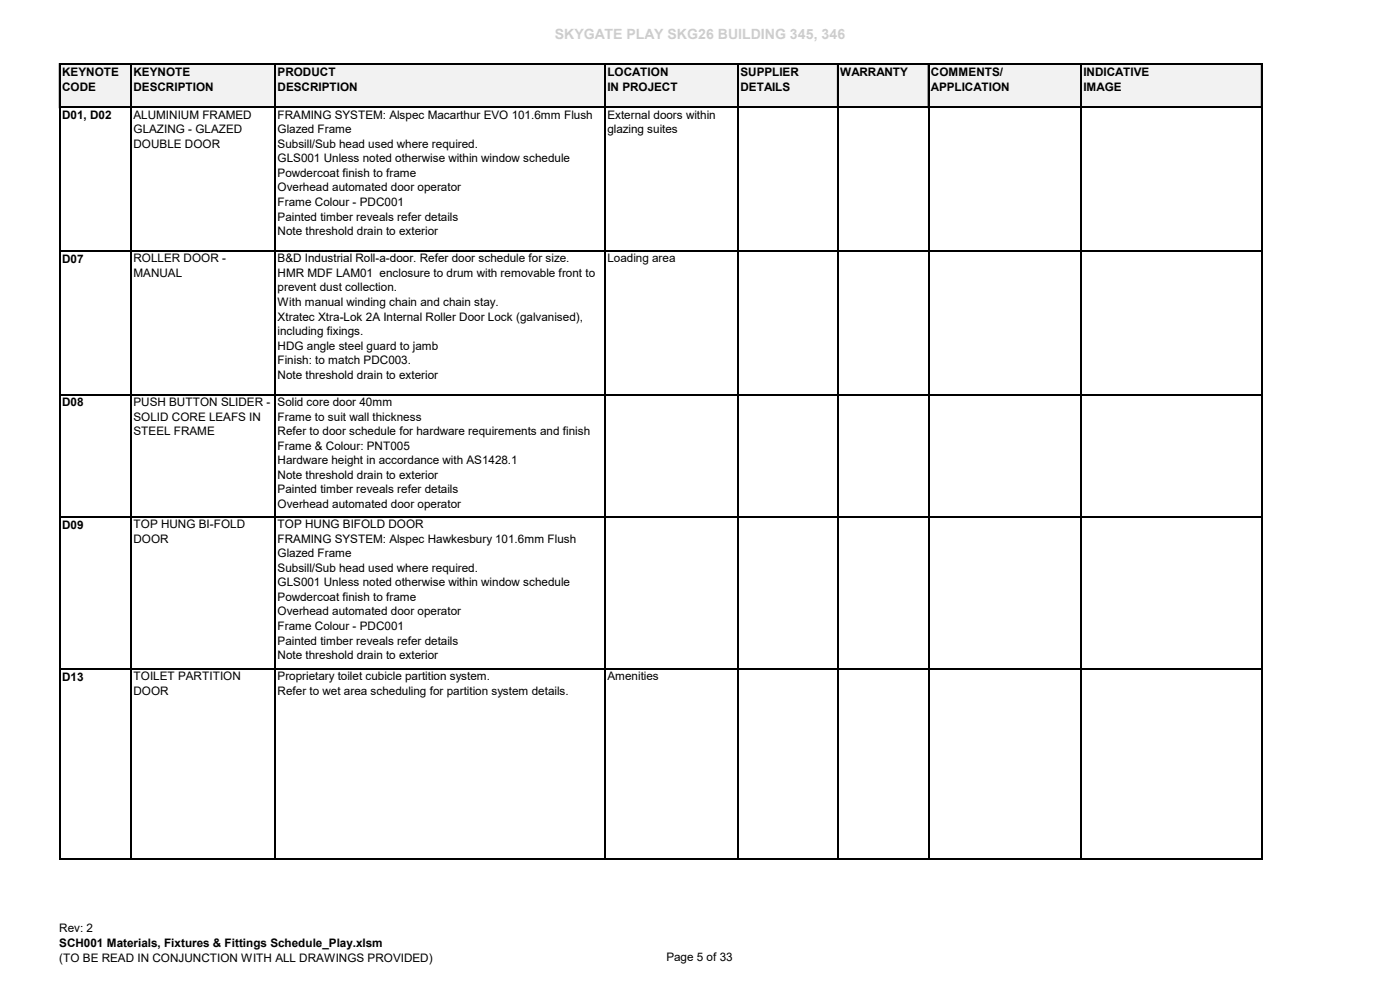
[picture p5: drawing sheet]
<svg xmlns="http://www.w3.org/2000/svg" width="420mm" height="297mm" viewBox="0 0 420 297" stroke-linecap="round" stroke-linejoin="round" font-family="sans-serif">
<defs><g id="words">
<text font-size="4.2" fill="#cecece" x="166.4" y="11.7">SKYGATE PLAY SKG26 BUILDING 345, 346</text>
<g font-size="3.5">
<text x="18.6" y="22.8">KEYNOTE</text>
<text x="40.1" y="22.8">KEYNOTE</text>
<text x="83.3" y="22.8">PRODUCT</text>
<text x="182.2" y="22.8">LOCATION</text>
<text x="222.1" y="22.8">SUPPLIER</text>
<text x="252.1" y="22.8">WARRANTY</text>
<text x="279.3" y="22.8">COMMENTS/</text>
<text x="325" y="22.8">INDICATIVE</text>
<text x="18.6" y="27.3">CODE</text>
<text x="40.1" y="27.3">DESCRIPTION</text>
<text x="83.3" y="27.3">DESCRIPTION</text>
<text x="182.2" y="27.3">IN PROJECT</text>
<text x="222.1" y="27.3">DETAILS</text>
<text x="279.3" y="27.3">APPLICATION</text>
<text x="325" y="27.3">IMAGE</text>
<text x="18.6" y="35.7">D01, D02</text>
<text x="40.1" y="35.6">ALUMINIUM FRAMED</text>
<text x="83.3" y="35.6">FRAMING SYSTEM: Alspec Macarthur EVO 101.6mm Flush</text>
<text x="182.2" y="35.6">External doors within</text>
<text x="40.1" y="39.9">GLAZING - GLAZED</text>
<text x="83.3" y="39.9">Glazed Frame</text>
<text x="182.2" y="39.9">glazing suites</text>
<text x="40.1" y="44.3">DOUBLE DOOR</text>
<text x="83.3" y="44.3">Subsill/Sub head used where required.</text>
<text x="83.3" y="48.6">GLS001 Unless noted otherwise within window schedule</text>
<text x="83.3" y="53">Powdercoat finish to frame</text>
<text x="83.3" y="57.4">Overhead automated door operator</text>
<text x="83.3" y="61.7">Frame Colour - PDC001</text>
<text x="83.3" y="66.1">Painted timber reveals refer details</text>
<text x="83.3" y="70.5">Note threshold drain to exterior</text>
<text x="18.6" y="78.7">D07</text>
<text x="40.1" y="78.6">ROLLER DOOR -</text>
<text x="40.1" y="83">MANUAL</text>
<text x="83.3" y="78.6">B&amp;D Industrial Roll-a-door. Refer door schedule for size.</text>
<text x="83.3" y="83">HMR MDF LAM01 enclosure to drum with removable front to</text>
<text x="182.2" y="78.6">Loading area</text>
<text x="83.3" y="87.3">prevent dust collection.</text>
<text x="83.3" y="91.7">With manual winding chain and chain stay.</text>
<text x="83.3" y="96.1">Xtratec Xtra-Lok 2A Internal Roller Door Lock (galvanised),</text>
<text x="83.3" y="100.4">including fixings.</text>
<text x="83.3" y="104.8">HDG angle steel guard to jamb</text>
<text x="83.3" y="109.1">Finish: to match PDC003.</text>
<text x="83.3" y="113.5">Note threshold drain to exterior</text>
<text x="18.6" y="121.8">D08</text>
<text x="40.1" y="121.7">PUSH BUTTON SLIDER -</text>
<text x="83.3" y="121.7">Solid core door 40mm</text>
<text x="40.1" y="126">SOLID CORE LEAFS IN</text>
<text x="40.1" y="130.4">STEEL FRAME</text>
<text x="83.3" y="126">Frame to suit wall thickness</text>
<text x="83.3" y="130.4">Refer to door schedule for hardware requirements and finish</text>
<text x="83.3" y="134.8">Frame &amp; Colour: PNT005</text>
<text x="83.3" y="139.1">Hardware height in accordance with AS1428.1</text>
<text x="83.3" y="143.5">Note threshold drain to exterior</text>
<text x="83.3" y="147.8">Painted timber reveals refer details</text>
<text x="83.3" y="152.2">Overhead automated door operator</text>
<text x="18.6" y="158.4">D09</text>
<text x="40.1" y="158.3">TOP HUNG BI-FOLD</text>
<text x="83.3" y="158.3">TOP HUNG BIFOLD DOOR</text>
<text x="40.1" y="162.7">DOOR</text>
<text x="83.3" y="162.7">FRAMING SYSTEM: Alspec Hawkesbury 101.6mm Flush</text>
<text x="83.3" y="167">Glazed Frame</text>
<text x="83.3" y="171.4">Subsill/Sub head used where required.</text>
<text x="83.3" y="175.7">GLS001 Unless noted otherwise within window schedule</text>
<text x="83.3" y="180.1">Powdercoat finish to frame</text>
<text x="83.3" y="184.5">Overhead automated door operator</text>
<text x="83.3" y="188.8">Frame Colour - PDC001</text>
<text x="83.3" y="193.2">Painted timber reveals refer details</text>
<text x="83.3" y="197.5">Note threshold drain to exterior</text>
<text x="40.1" y="203.9">TOILET PARTITION</text>
<text x="83.3" y="203.9">Proprietary toilet cubicle partition system.</text>
<text x="182.2" y="203.9">Amenities</text>
<text x="18.6" y="204">D13</text>
<text x="40.1" y="208.2">DOOR</text>
<text x="83.3" y="208.2">Refer to wet area scheduling for partition system details.</text>
<text x="17.8" y="279.4">Rev: 2</text>
<text x="17.8" y="283.9">SCH001 Materials, Fixtures &amp; Fittings Schedule_Play.xlsm</text>
<text x="199.9" y="288">Page 5 of 33</text>
<text x="17.8" y="288.3">(TO BE READ IN CONJUNCTION WITH ALL DRAWINGS PROVIDED)</text>
</g>
</g></defs>
<path d="M18.1 19.4h360.5v12.8h-360.5z" fill="#f2f2f2"/>
<path d="M17.8 19.1v13.2M18.1 19.1h360.6M39.2 19.4v12.9M82.4 19.4v12.9M181.4 19.4v12.9M221.3 19.4v12.9M251.2 19.4v12.9M278.4 19.4v12.9M324.2 19.4v12.9M378.4 19.4v12.9M18.1 32h360.6" fill="none" stroke="#000" stroke-width=".3"/>
<g fill="none" stroke="#000" stroke-width=".34">
<path d="M18 19.1v238.6M18.1 19.2h360.6M39.4 19.4v238.3M82.6 19.4v238.3M181.5 19.4v238.3M221.5 19.4v238.3M251.4 19.4v238.3M278.6 19.4v238.3M324.3 19.4v238.3M378.6 19.4v238.3M18.1 32.1h360.6M18.1 75.2h360.6"/>
<path d="M18.1 118.2h360.6M18.1 154.9h360.6M18.1 200.5h360.6M18.1 257.5h360.6"/>
</g>
<use href="#words"/>
</svg>
